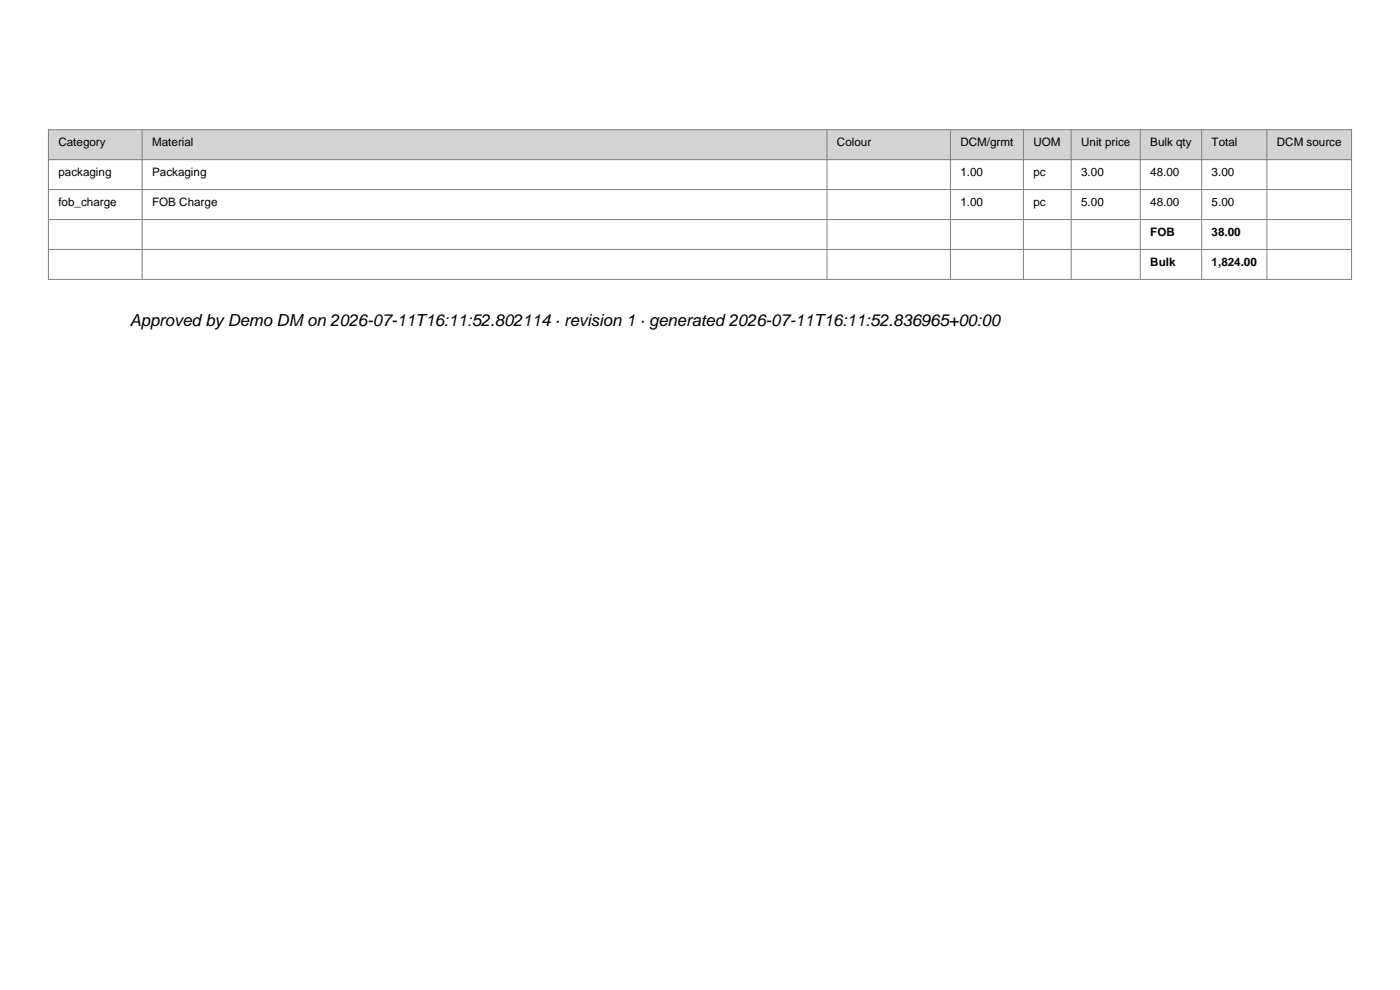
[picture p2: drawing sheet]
<svg xmlns="http://www.w3.org/2000/svg" width="297mm" height="210mm" viewBox="0 0 297 210" stroke-linecap="round" stroke-linejoin="round" font-family="sans-serif">
<defs><g id="words">
<text font-size="3.5" x="27.5" y="69.1">Approved by Demo DM on 2026-07-11T16:11:52.802114 · revision 1 · generated 2026-07-11T16:11:52.836965+00:00</text>
<g font-size="2.5">
<text x="12.4" y="31">Category</text>
<text x="32.3" y="31">Material</text>
<text x="177.6" y="31">Colour</text>
<text x="203.7" y="31">DCM/grmt</text>
<text x="219.2" y="31">UOM</text>
<text x="229.4" y="31">Unit price</text>
<text x="244" y="31">Bulk qty</text>
<text x="257" y="31">Total</text>
<text x="270.9" y="31">DCM source</text>
<text x="12.4" y="37.4">packaging</text>
<text x="32.3" y="37.4">Packaging</text>
<text x="203.7" y="37.4">1.00</text>
<text x="219.2" y="37.4">pc</text>
<text x="229.4" y="37.4">3.00</text>
<text x="244" y="37.4">48.00</text>
<text x="257" y="37.4">3.00</text>
<text x="12.4" y="43.7">fob_charge</text>
<text x="32.3" y="43.7">FOB Charge</text>
<text x="203.7" y="43.7">1.00</text>
<text x="219.2" y="43.7">pc</text>
<text x="229.4" y="43.7">5.00</text>
<text x="244" y="43.7">48.00</text>
<text x="257" y="43.7">5.00</text>
<text x="244" y="50.1">FOB</text>
<text x="257" y="50.1">38.00</text>
<text x="244" y="56.4">Bulk</text>
<text x="257" y="56.4">1,824.00</text>
</g>
</g></defs>
<path d="M10.3 27.5h276.4v6.4h-276.4z" fill-rule="evenodd" fill="#d3d3d3"/>
<g fill="none" stroke="#808080" stroke-width=".21">
<path d="M10.3 27.5h276.4v31.8h-276.4zM10.3 33.9h276.4M30.2 27.5v31.8M175.4 27.5v31.8M201.6 27.5v31.8M217.1 27.5v31.8M227.2 27.5v31.8M241.9 27.5v31.8M254.9 27.5v31.8M268.8 27.5v31.8M10.3 40.2h276.4M10.3 46.6h276.4"/>
<path d="M10.3 52.9h276.4"/>
</g>
<use href="#words"/>
</svg>
